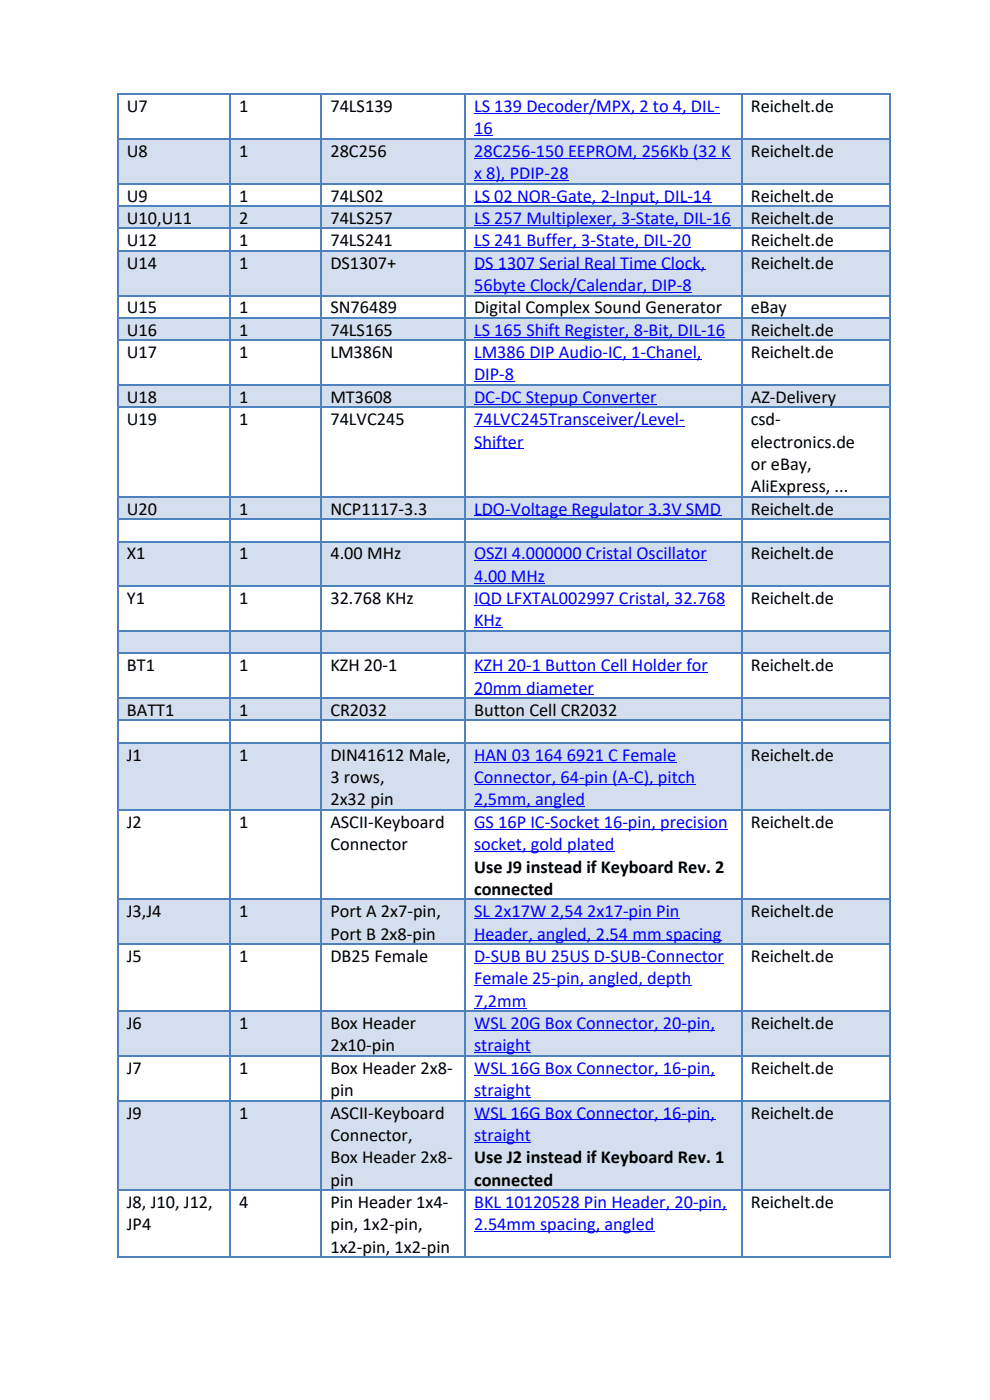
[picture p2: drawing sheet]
<svg xmlns="http://www.w3.org/2000/svg" width="210mm" height="297mm" viewBox="0 0 210 297" stroke-linecap="round" stroke-linejoin="round" font-family="sans-serif">
<defs><g id="words">
<g font-size="3.9">
<text x="26.9" y="23.8">U7</text>
<text x="50.7" y="23.8">1</text>
<text x="70.1" y="23.8">74LS139</text>
<text x="159.3" y="23.8">Reichelt.de</text>
<text x="26.9" y="33.3">U8</text>
<text x="50.7" y="33.3">1</text>
<text x="70.1" y="33.3">28C256</text>
<text x="159.3" y="33.3">Reichelt.de</text>
<text x="26.9" y="42.8">U9</text>
<text x="26.9" y="47.5">U10,U11</text>
<text x="50.7" y="42.8">1</text>
<text x="50.7" y="47.5">2</text>
<text x="70.1" y="42.8">74LS02</text>
<text x="70.1" y="47.5">74LS257</text>
<text x="159.3" y="42.8">Reichelt.de</text>
<text x="159.3" y="47.5">Reichelt.de</text>
<text x="26.9" y="52.2">U12</text>
<text x="50.7" y="52.2">1</text>
<text x="70.1" y="52.2">74LS241</text>
<text x="159.3" y="52.2">Reichelt.de</text>
<text x="26.9" y="57">U14</text>
<text x="50.7" y="57">1</text>
<text x="70.1" y="57">DS1307+</text>
<text x="159.3" y="57">Reichelt.de</text>
<text x="26.9" y="66.5">U15</text>
<text x="26.9" y="71.2">U16</text>
<text x="50.7" y="66.5">1</text>
<text x="50.7" y="71.2">1</text>
<text x="70.1" y="66.5">SN76489</text>
<text x="70.1" y="71.2">74LS165</text>
<text x="100.6" y="66.5">Digital Complex Sound Generator</text>
<text x="159.3" y="66.5">eBay</text>
<text x="159.3" y="71.2">Reichelt.de</text>
<text x="26.9" y="76">U17</text>
<text x="50.7" y="76">1</text>
<text x="70.1" y="76">LM386N</text>
<text x="159.3" y="76">Reichelt.de</text>
<text x="26.9" y="85.5">U18</text>
<text x="50.7" y="85.5">1</text>
<text x="70.1" y="85.5">MT3608</text>
<text x="159.3" y="85.5">AZ-Delivery</text>
<text x="26.9" y="90.2">U19</text>
<text x="50.7" y="90.2">1</text>
<text x="70.1" y="90.2">74LVC245</text>
<text x="159.3" y="90.2">csd-</text>
<text x="159.3" y="95">electronics.de</text>
<text x="159.3" y="99.7">or eBay,</text>
<text x="159.3" y="104.4">AliExpress, ...</text>
<text x="26.9" y="109.2">U20</text>
<text x="50.7" y="109.2">1</text>
<text x="70.1" y="109.2">NCP1117-3.3</text>
<text x="159.3" y="109.2">Reichelt.de</text>
<text x="26.9" y="118.7">X1</text>
<text x="50.7" y="118.7">1</text>
<text x="70.1" y="118.7">4.00 MHz</text>
<text x="159.3" y="118.7">Reichelt.de</text>
<text x="26.9" y="128.2">Y1</text>
<text x="50.7" y="128.2">1</text>
<text x="70.1" y="128.2">32.768 KHz</text>
<text x="159.3" y="128.2">Reichelt.de</text>
<text x="26.9" y="142.4">BT1</text>
<text x="50.7" y="142.4">1</text>
<text x="70.1" y="142.4">KZH 20-1</text>
<text x="159.3" y="142.4">Reichelt.de</text>
<text x="26.9" y="151.9">BATT1</text>
<text x="50.7" y="151.9">1</text>
<text x="70.1" y="151.9">CR2032</text>
<text x="100.6" y="151.9">Button Cell CR2032</text>
<text x="26.9" y="161.4">J1</text>
<text x="50.7" y="161.4">1</text>
<text x="70.1" y="161.4">DIN41612 Male,</text>
<text x="159.3" y="161.4">Reichelt.de</text>
<text x="70.1" y="166.1">3 rows,</text>
<text x="70.1" y="170.9">2x32 pin</text>
<text x="26.9" y="175.6">J2</text>
<text x="50.7" y="175.6">1</text>
<text x="70.1" y="175.6">ASCII-Keyboard</text>
<text x="159.3" y="175.6">Reichelt.de</text>
<text x="70.1" y="180.4">Connector</text>
<text x="100.6" y="185.1">Use J9 instead if Keyboard Rev. 2</text>
<text x="100.6" y="189.8">connected</text>
<text x="26.9" y="194.6">J3,J4</text>
<text x="50.7" y="194.6">1</text>
<text x="70.1" y="194.6">Port A 2x7-pin,</text>
<text x="159.3" y="194.6">Reichelt.de</text>
<text x="70.1" y="199.3">Port B 2x8-pin</text>
<text x="26.9" y="204.1">J5</text>
<text x="50.7" y="204.1">1</text>
<text x="70.1" y="204.1">DB25 Female</text>
<text x="159.3" y="204.1">Reichelt.de</text>
<text x="26.9" y="218.3">J6</text>
<text x="50.7" y="218.3">1</text>
<text x="70.1" y="218.3">Box Header</text>
<text x="159.3" y="218.3">Reichelt.de</text>
<text x="26.9" y="227.8">J7</text>
<text x="50.7" y="227.8">1</text>
<text x="70.1" y="223.1">2x10-pin</text>
<text x="70.1" y="227.8">Box Header 2x8-</text>
<text x="159.3" y="227.8">Reichelt.de</text>
<text x="70.1" y="232.6">pin</text>
<text x="26.9" y="237.3">J9</text>
<text x="50.7" y="237.3">1</text>
<text x="70.1" y="237.3">ASCII-Keyboard</text>
<text x="159.3" y="237.3">Reichelt.de</text>
<text x="70.1" y="242">Connector,</text>
<text x="70.1" y="246.8">Box Header 2x8-</text>
<text x="70.1" y="251.5">pin</text>
<text x="100.6" y="246.8">Use J2 instead if Keyboard Rev. 1</text>
<text x="100.6" y="251.5">connected</text>
<text x="26.9" y="256.3">J8, J10, J12,</text>
<text x="50.7" y="256.3">4</text>
<text x="70.1" y="256.3">Pin Header 1x4-</text>
<text x="159.3" y="256.3">Reichelt.de</text>
<text x="26.9" y="261">JP4</text>
<text x="70.1" y="261">pin, 1x2-pin,</text>
<text x="70.1" y="265.8">1x2-pin, 1x2-pin</text>
</g>
<g font-size="3.9" fill="#00f">
<text x="100.6" y="23.8">LS 139 Decoder/MPX, 2 to 4, DIL-</text>
<text x="100.6" y="28.5">16</text>
<text x="100.6" y="33.3">28C256-150 EEPROM, 256Kb (32 K</text>
<text x="100.6" y="38">x 8), PDIP-28</text>
<text x="100.6" y="42.8">LS 02 NOR-Gate, 2-Input, DIL-14</text>
<text x="100.6" y="47.5">LS 257 Multiplexer, 3-State, DIL-16</text>
<text x="100.6" y="52.2">LS 241 Buffer, 3-State, DIL-20</text>
<text x="100.6" y="57">DS 1307 Serial Real Time Clock,</text>
<text x="100.6" y="61.7">56byte Clock/Calendar, DIP-8</text>
<text x="100.6" y="71.2">LS 165 Shift Register, 8-Bit, DIL-16</text>
<text x="100.6" y="76">LM386 DIP Audio-IC, 1-Chanel,</text>
<text x="100.6" y="80.7">DIP-8</text>
<text x="100.6" y="85.5">DC-DC Stepup Converter</text>
<text x="100.6" y="90.2">74LVC245Transceiver/Level-</text>
<text x="100.6" y="95">Shifter</text>
<text x="100.6" y="109.2">LDO-Voltage Regulator 3.3V SMD</text>
<text x="100.6" y="118.7">OSZI 4.000000 Cristal Oscillator</text>
<text x="100.6" y="123.4">4.00 MHz</text>
<text x="100.6" y="128.2">IQD LFXTAL002997 Cristal, 32.768</text>
<text x="100.6" y="132.9">KHz</text>
<text x="100.6" y="142.4">KZH 20-1 Button Cell Holder for</text>
<text x="100.6" y="147.1">20mm diameter</text>
<text x="100.6" y="161.4">HAN 03</text>
<text x="113.4" y="161.4">164</text>
<text x="120.2" y="161.4">6921 C Female</text>
<text x="100.6" y="166.1">Connector, 64-pin (A-C), pitch</text>
<text x="100.6" y="170.9">2,5mm, angled</text>
<text x="100.6" y="175.6">GS 16P IC-Socket 16-pin, precision</text>
<text x="100.6" y="180.4">socket, gold plated</text>
<text x="100.6" y="194.6">SL 2x17W 2,54</text>
<text x="124.6" y="194.6">2x17-pin Pin</text>
<text x="100.6" y="199.3">Header, angled, 2.54 mm spacing</text>
<text x="100.6" y="204.1">D-SUB BU 25US D-SUB-Connector</text>
<text x="100.6" y="208.8">Female 25-pin, angled, depth</text>
<text x="100.6" y="213.6">7,2mm</text>
<text x="100.6" y="218.3">WSL 20G Box Connector, 20-pin,</text>
<text x="100.6" y="223.1">straight</text>
<text x="100.6" y="227.8">WSL 16G Box Connector, 16-pin,</text>
<text x="100.6" y="232.6">straight</text>
<text x="100.6" y="237.3">WSL 16G Box Connector, 16-pin,</text>
<text x="100.6" y="242">straight</text>
<text x="100.6" y="256.3">BKL 10120528 Pin Header, 20-pin,</text>
<text x="100.6" y="261">2.54mm spacing, angled</text>
</g>
</g></defs>
<path d="M25.2 19.9h23.4M49 19.9h19M68.4 19.9h30.1M98.8 19.9h58.4M157.5 19.9h31.1" fill="none" stroke="#d3dfee" stroke-width=".21"/>
<g fill="#d3dfee">
<path d="M25.2 29.7h23.4v5.5h-23.4z"/>
<path d="M49 29.7h19v5.5h-19z"/>
<path d="M68.4 29.7h30.1v5.5h-30.1z"/>
<path d="M98.8 29.7h58.4v5.5h-58.4z"/>
<path d="M157.5 29.7h31.1v5.5h-31.1z"/>
<path d="M25.2 33.3h23.4v5.5h-23.4z"/>
<path d="M49 33.3h19v5.5h-19z"/>
<path d="M68.4 33.3h30.1v5.5h-30.1z"/>
<path d="M98.8 33.3h58.4v5.5h-58.4z"/>
<path d="M157.5 33.3h31.1v5.5h-31.1z"/>
<path d="M25.2 43.9h23.4v2.6h-23.4z"/>
<path d="M49 43.9h19v2.6h-19z"/>
<path d="M68.4 43.9h30.1v2.6h-30.1z"/>
<path d="M98.8 43.9h58.4v2.6h-58.4z"/>
<path d="M157.5 43.9h31.1v2.6h-31.1z"/>
<path d="M25.2 45.6h23.4v2.7h-23.4z"/>
<path d="M49 45.6h19v2.7h-19z"/>
<path d="M68.4 45.6h30.1v2.7h-30.1z"/>
<path d="M98.8 45.6h58.4v2.7h-58.4z"/>
<path d="M157.5 45.6h31.1v2.7h-31.1z"/>
<path d="M25.2 53.4h23.4v5.5h-23.4z"/>
<path d="M49 53.4h19v5.5h-19z"/>
<path d="M68.4 53.4h30.1v5.5h-30.1z"/>
<path d="M98.8 53.4h58.4v5.5h-58.4z"/>
<path d="M157.5 53.4h31.1v5.5h-31.1z"/>
<path d="M25.2 57h23.4v5.5h-23.4z"/>
<path d="M49 57h19v5.5h-19z"/>
<path d="M68.4 57h30.1v5.5h-30.1z"/>
<path d="M98.8 57h58.4v5.5h-58.4z"/>
<path d="M157.5 57h31.1v5.5h-31.1z"/>
<path d="M25.2 67.6h23.4v2.7h-23.4z"/>
<path d="M49 67.6h19v2.7h-19z"/>
<path d="M68.4 67.6h30.1v2.7h-30.1z"/>
<path d="M98.8 67.6h58.4v2.7h-58.4z"/>
<path d="M157.5 67.6h31.1v2.7h-31.1z"/>
<path d="M25.2 69.4h23.4v2.6h-23.4z"/>
<path d="M49 69.4h19v2.6h-19z"/>
<path d="M68.4 69.4h30.1v2.6h-30.1z"/>
<path d="M98.8 69.4h58.4v2.6h-58.4z"/>
<path d="M157.5 69.4h31.1v2.6h-31.1z"/>
<path d="M25.2 81.9h23.4v2.6h-23.4z"/>
<path d="M49 81.9h19v2.6h-19z"/>
<path d="M68.4 81.9h30.1v2.6h-30.1z"/>
<path d="M98.8 81.9h58.4v2.6h-58.4z"/>
<path d="M157.5 81.9h31.1v2.6h-31.1z"/>
<path d="M25.2 83.6h23.4v2.6h-23.4z"/>
<path d="M49 83.6h19v2.6h-19z"/>
<path d="M68.4 83.6h30.1v2.6h-30.1z"/>
<path d="M98.8 83.6h58.4v2.6h-58.4z"/>
<path d="M157.5 83.6h31.1v2.6h-31.1z"/>
<path d="M25.2 105.6h23.4v2.6h-23.4z"/>
<path d="M49 105.6h19v2.6h-19z"/>
<path d="M68.4 105.6h30.1v2.6h-30.1z"/>
<path d="M98.8 105.6h58.4v2.6h-58.4z"/>
<path d="M157.5 105.6h31.1v2.6h-31.1z"/>
<path d="M25.2 107.3h23.4v2.7h-23.4z"/>
<path d="M49 107.3h19v2.7h-19z"/>
<path d="M68.4 107.3h30.1v2.7h-30.1z"/>
<path d="M98.8 107.3h58.4v2.7h-58.4z"/>
<path d="M157.5 107.3h31.1v2.7h-31.1z"/>
<path d="M25.2 115.1h23.4v5.5h-23.4z"/>
<path d="M49 115.1h19v5.5h-19z"/>
<path d="M68.4 115.1h30.1v5.5h-30.1z"/>
<path d="M98.8 115.1h58.4v5.5h-58.4z"/>
<path d="M157.5 115.1h31.1v5.5h-31.1z"/>
<path d="M25.2 118.7h23.4v5.5h-23.4z"/>
<path d="M49 118.7h19v5.5h-19z"/>
<path d="M68.4 118.7h30.1v5.5h-30.1z"/>
<path d="M98.8 118.7h58.4v5.5h-58.4z"/>
<path d="M157.5 118.7h31.1v5.5h-31.1z"/>
<path d="M25.2 134.1h23.4v2.6h-23.4z"/>
<path d="M49 134.1h19v2.6h-19z"/>
<path d="M68.4 134.1h30.1v2.6h-30.1z"/>
<path d="M98.8 134.1h58.4v2.6h-58.4z"/>
<path d="M157.5 134.1h31.1v2.6h-31.1z"/>
<path d="M25.2 135.8h23.4v2.6h-23.4z"/>
<path d="M49 135.8h19v2.6h-19z"/>
<path d="M68.4 135.8h30.1v2.6h-30.1z"/>
<path d="M98.8 135.8h58.4v2.6h-58.4z"/>
<path d="M157.5 135.8h31.1v2.6h-31.1z"/>
<path d="M25.2 148.3h23.4v2.6h-23.4z"/>
<path d="M49 148.3h19v2.6h-19z"/>
<path d="M68.4 148.3h30.1v2.6h-30.1z"/>
<path d="M98.8 148.3h58.4v2.6h-58.4z"/>
<path d="M157.5 148.3h31.1v2.6h-31.1z"/>
<path d="M25.2 150h23.4v2.7h-23.4z"/>
<path d="M49 150h19v2.7h-19z"/>
<path d="M68.4 150h30.1v2.7h-30.1z"/>
<path d="M98.8 150h58.4v2.7h-58.4z"/>
<path d="M157.5 150h31.1v2.7h-31.1z"/>
<path d="M25.2 157.8h23.4v8.3h-23.4z"/>
<path d="M49 157.8h19v8.3h-19z"/>
<path d="M68.4 157.8h30.1v8.3h-30.1z"/>
<path d="M98.8 157.8h58.4v8.3h-58.4z"/>
<path d="M157.5 157.8h31.1v8.3h-31.1z"/>
<path d="M25.2 163.3h23.4v8.3h-23.4z"/>
<path d="M49 163.3h19v8.3h-19z"/>
<path d="M68.4 163.3h30.1v8.3h-30.1z"/>
<path d="M98.8 163.3h58.4v8.3h-58.4z"/>
<path d="M157.5 163.3h31.1v8.3h-31.1z"/>
<path d="M25.2 191h23.4v5.5h-23.4z"/>
<path d="M49 191h19v5.5h-19z"/>
<path d="M68.4 191h30.1v5.5h-30.1z"/>
<path d="M98.8 191h58.4v5.5h-58.4z"/>
<path d="M157.5 191h31.1v5.5h-31.1z"/>
<path d="M25.2 194.6h23.4v5.5h-23.4z"/>
<path d="M49 194.6h19v5.5h-19z"/>
<path d="M68.4 194.6h30.1v5.5h-30.1z"/>
<path d="M98.8 194.6h58.4v5.5h-58.4z"/>
<path d="M157.5 194.6h31.1v5.5h-31.1z"/>
<path d="M25.2 214.7h23.4v5.5h-23.4z"/>
<path d="M49 214.7h19v5.5h-19z"/>
<path d="M68.4 214.7h30.1v5.5h-30.1z"/>
<path d="M98.8 214.7h58.4v5.5h-58.4z"/>
<path d="M157.5 214.7h31.1v5.5h-31.1z"/>
<path d="M25.2 218.4h23.4v5.4h-23.4z"/>
<path d="M49 218.4h19v5.4h-19z"/>
<path d="M68.4 218.4h30.1v5.4h-30.1z"/>
<path d="M98.8 218.4h58.4v5.4h-58.4z"/>
<path d="M157.5 218.4h31.1v5.4h-31.1z"/>
<path d="M25.2 233.7h23.4v11.2h-23.4z"/>
<path d="M49 233.7h19v11.2h-19z"/>
<path d="M68.4 233.7h30.1v11.2h-30.1z"/>
<path d="M98.8 233.7h58.4v11.2h-58.4z"/>
<path d="M157.5 233.7h31.1v11.2h-31.1z"/>
<path d="M25.2 241.1h23.4v11.2h-23.4z"/>
<path d="M49 241.1h19v11.2h-19z"/>
<path d="M68.4 241.1h30.1v11.2h-30.1z"/>
<path d="M98.8 241.1h58.4v11.2h-58.4z"/>
<path d="M157.5 241.1h31.1v11.2h-31.1z"/>
</g>
<path d="M100.6 24.1h52.1M100.6 28.8h3.9M100.6 33.5h54.4M100.6 38.3h20M100.6 43h50.3M100.6 47.8h54.4M100.6 52.5h46M100.6 57.3h48" fill="none" stroke="#00f" stroke-width=".21"/>
<path d="M148.6 57.2h1v.2h-1z" fill="#00f"/>
<path d="M100.6 62h20.2" fill="none" stroke="#00f" stroke-width=".21"/>
<path d="M120.8 61.9h1.5v.2h-1.5z" fill="#00f"/>
<path d="M122.3 62h12.7" fill="none" stroke="#00f" stroke-width=".21"/>
<path d="M135 61.9h1.3v.2h-1.3z" fill="#00f"/>
<path d="M100.6 71.5h3.3M136.3 62h10.4" fill="none" stroke="#00f" stroke-width=".21"/>
<path d="M103.9 71.4h.9v.2h-.9z" fill="#00f"/>
<path d="M104.8 71.5h14" fill="none" stroke="#00f" stroke-width=".21"/>
<path d="M118.8 71.4h.9v.2h-.9z" fill="#00f"/>
<path d="M100.6 76.3h46.3M119.7 71.5h34.1" fill="none" stroke="#00f" stroke-width=".21"/>
<path d="M146.9 76.2h1.9v.1h-1.9z" fill="#00f"/>
<path d="M100.6 81h8.5M100.6 85.7h22" fill="none" stroke="#00f" stroke-width=".21"/>
<path d="M122.6 85.7h.9v.1h-.9z" fill="#00f"/>
<path d="M100.6 90.5h44.6M100.6 95.2h10.4M123.5 85.7h15.8M100.6 109.5h52.4M100.6 119h49.3M100.6 123.7h15M100.6 128.4h53.3M100.6 133.2h5.9" fill="none" stroke="#00f" stroke-width=".21"/>
<path d="M100.6 142.6h2v.2h-2z" fill="#00f"/>
<path d="M100.6 147.4h25.4M102.6 142.7h47.6M100.6 161.7h42.8M100.6 166.4h16.4" fill="none" stroke="#00f" stroke-width=".21"/>
<path d="M117 166.3h1.9v.2h-1.9z" fill="#00f"/>
<path d="M118.9 166.4h18.8" fill="none" stroke="#00f" stroke-width=".21"/>
<path d="M137.7 166.3h1.9v.2h-1.9z" fill="#00f"/>
<path d="M100.6 171.2h23.5M100.6 175.9h53.8M139.6 166.4h7.9M100.6 180.6h10.1" fill="none" stroke="#00f" stroke-width=".21"/>
<path d="M110.7 180.6h1.9v.1h-1.9z" fill="#00f"/>
<path d="M112.6 180.6h6.8" fill="none" stroke="#00f" stroke-width=".21"/>
<path d="M119.4 180.6h.9v.1h-.9z" fill="#00f"/>
<path d="M100.6 194.9h37.7M120.3 180.6h10" fill="none" stroke="#00f" stroke-width=".21"/>
<path d="M138.3 194.8h.9v.2h-.9z" fill="#00f"/>
<path d="M100.6 199.6h23.9M139.2 194.9h4.9" fill="none" stroke="#00f" stroke-width=".21"/>
<path d="M124.5 199.5h1.8v.2h-1.8z" fill="#00f"/>
<path d="M126.3 199.6h3" fill="none" stroke="#00f" stroke-width=".21"/>
<path d="M129.3 199.5h2v.2h-2z" fill="#00f"/>
<path d="M131.3 199.6h21.8M100.6 204.4h53M100.6 209.1h34.8" fill="none" stroke="#00f" stroke-width=".21"/>
<path d="M135.4 209h1.9v.2h-1.9z" fill="#00f"/>
<path d="M100.6 213.9h11.1M100.6 218.6h50.1M137.3 209.1h9.3" fill="none" stroke="#00f" stroke-width=".21"/>
<path d="M150.7 218.5h1v.2h-1z" fill="#00f"/>
<path d="M100.6 223.3h12M100.6 228.1h50.1" fill="none" stroke="#00f" stroke-width=".21"/>
<path d="M150.7 228h1v.2h-1z" fill="#00f"/>
<path d="M100.6 232.8h12M100.6 237.6h51.1M100.6 242.3h12M100.6 256.6h53.5M100.6 261.3h38.2" fill="none" stroke="#00f" stroke-width=".21"/>
<path d="M24.8 20h.4v.2h-.4z" fill="#4f81bd"/>
<path d="M24.8 20h23.8M25 19.8v5.9" fill="none" stroke="#4f81bd" stroke-width=".34"/>
<path d="M48.6 20h.4v.2h-.4z" fill="#4f81bd"/>
<path d="M48.8 19.8v5.9M49 20h19.3" fill="none" stroke="#4f81bd" stroke-width=".34"/>
<path d="M68 20h.3v.2h-.3z" fill="#4f81bd"/>
<path d="M68 20h30.8M68.2 19.8v5.9" fill="none" stroke="#4f81bd" stroke-width=".34"/>
<path d="M98.5 20h.3v.2h-.3z" fill="#4f81bd"/>
<path d="M98.5 20h59M98.6 19.8v5.9" fill="none" stroke="#4f81bd" stroke-width=".34"/>
<path d="M157.2 20h.3v.2h-.3z" fill="#4f81bd"/>
<path d="M157.2 20h31.4M157.3 19.8v5.9" fill="none" stroke="#4f81bd" stroke-width=".34"/>
<path d="M188.6 20h.4v.2h-.4z" fill="#4f81bd"/>
<g fill="none" stroke="#4f81bd" stroke-width=".34">
<path d="M188.8 19.8v247.1M25 23.8v243.1M25.2 29.5h163.4M25.2 39h163.4M48.8 23.8v242.7M68.2 23.8v242.7M98.6 23.8v242.7M157.3 23.8v242.7M25.2 43.7h163.4M25.2 48.5h163.4M25.2 53.2h163.4M25.2 62.7h163.4"/>
<path d="M25.2 67.4h163.4M25.2 72.2h163.4M25.2 81.7h163.4M25.2 86.4h163.4M25.2 105.4h163.4M25.2 110.1h163.4M25.2 114.9h163.4M25.2 124.4h163.4M25.2 133.9h163.4M25.2 138.6h163.4M25.2 148.1h163.4M25.2 152.8h163.4"/>
<path d="M25.2 157.6h163.4M25.2 171.8h163.4M25.2 190.8h163.4M25.2 200.3h163.4M25.2 214.5h163.4M25.2 224h163.4M25.2 233.5h163.4M25.2 252.5h163.4M24.8 266.7h164.2"/>
</g>
<use href="#words"/>
</svg>
